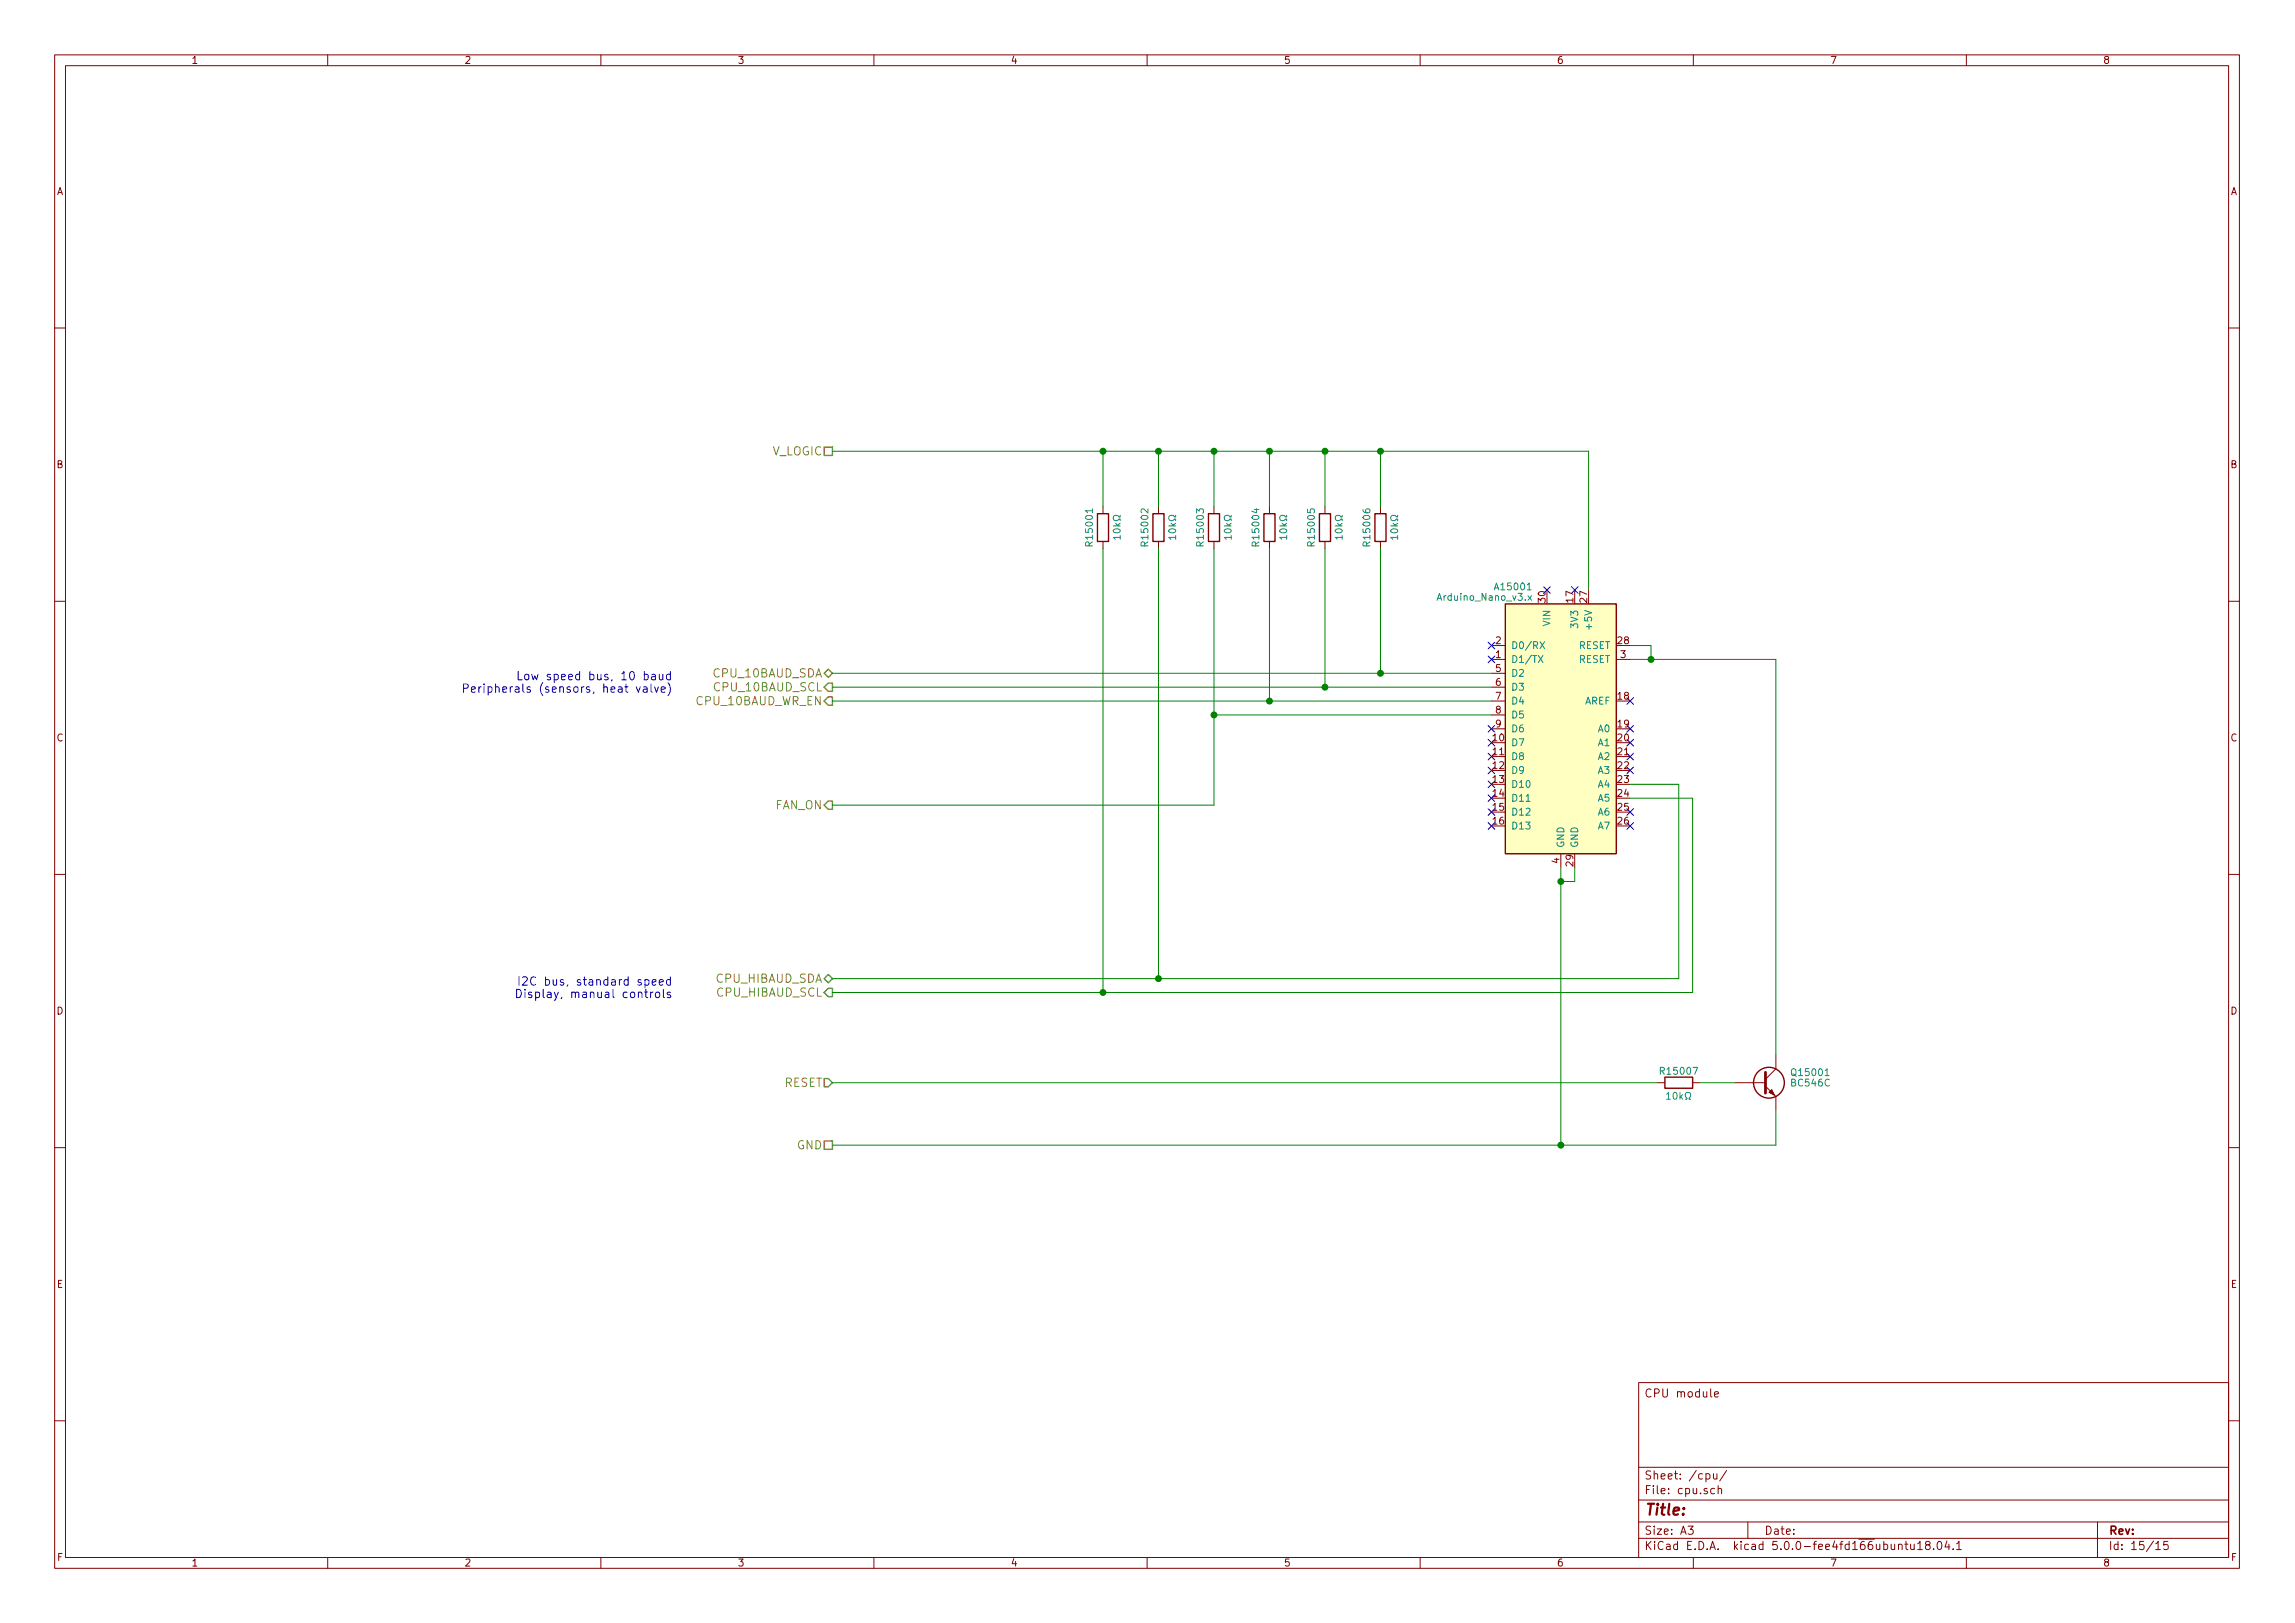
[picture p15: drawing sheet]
<svg xmlns="http://www.w3.org/2000/svg" width="420mm" height="297mm" viewBox="0 0 420 297" stroke-linecap="round" stroke-linejoin="round" font-family="sans-serif">
<defs><g id="words">
<text font-size="2.8" fill="#840000" x="301" y="277.3">Title:</text>
<g font-size="2.1" fill="#848400">
<text x="141.3" y="83.3">V_LOGIC</text>
<text x="130.8" y="124">CPU_10BAUD_SDA</text>
<text x="127.6" y="129.1">CPU_10BAUD_WR_EN</text>
<text x="131" y="126.5">CPU_10BAUD_SCL</text>
<text x="141.9" y="148.1">FAN_ON</text>
<text x="131" y="179.9">CPU_HIBAUD_SDA</text>
<text x="131.3" y="182.4">CPU_HIBAUD_SCL</text>
<text x="143.5" y="198.9">RESET</text>
<text x="145.9" y="210.3">GND</text>
</g>
<g font-size="2.1" fill="#0000c2">
<text x="98.7" y="124.5">Low speed bus, 10 baud</text>
<text x="90" y="126.8">Peripherals (sensors, heat valve)</text>
<text x="98.1" y="182.7">Display, manual controls</text>
<text x="98.7" y="180.4">I2C bus, standard speed</text>
</g>
<g font-size="2.1" fill="#840000">
<text x="301" y="255.8">CPU module</text>
<text x="301" y="273.5">File: cpu.sch</text>
<text x="301" y="270.8">Sheet: /cpu/</text>
<text x="301" y="280.9">Size: A3</text>
<text x="323" y="280.9">Date:</text>
<text x="386" y="280.9">Rev:</text>
<text x="301" y="283.7">KiCad E.D.A. kicad 5.0.0-fee4fd166ubuntu18.04.1</text>
<text x="386" y="283.7">Id: 15/15</text>
</g>
<g font-size="1.8" fill="#840000">
<text x="35" y="11.7">1</text>
<text x="85" y="11.7">2</text>
<text x="135" y="11.7">3</text>
<text x="185" y="11.7">4</text>
<text x="235" y="11.7">5</text>
<text x="285" y="11.7">6</text>
<text x="335" y="11.7">7</text>
<text x="385" y="11.7">8</text>
<text x="10.4" y="35.7">A</text>
<text x="408.4" y="35.7">A</text>
<text x="10.4" y="85.7">B</text>
<text x="408.4" y="85.7">B</text>
<text x="283" y="110.2" transform="rotate(-90 283 110.2)">30</text>
<text x="288" y="110.2" transform="rotate(-90 288 110.2)">17</text>
<text x="290.6" y="110.2" transform="rotate(-90 290.6 110.2)">27</text>
<text x="273.8" y="117.9">2</text>
<text x="296.2" y="117.9">28</text>
<text x="273.8" y="120.4">1</text>
<text x="273.8" y="123">5</text>
<text x="273.8" y="125.5">6</text>
<text x="296.7" y="120.4">3</text>
<text x="273.8" y="128.1">7</text>
<text x="273.8" y="130.6">8</text>
<text x="296.2" y="128.1">18</text>
<text x="10.4" y="135.7">C</text>
<text x="273.4" y="135.7">10</text>
<text x="273.8" y="133.1">9</text>
<text x="296.2" y="135.7">20</text>
<text x="296.2" y="133.1">19</text>
<text x="408.4" y="135.7">C</text>
<text x="273.4" y="138.2">11</text>
<text x="273.4" y="140.8">12</text>
<text x="273.4" y="143.3">13</text>
<text x="296.2" y="138.2">21</text>
<text x="296.2" y="140.8">22</text>
<text x="296.2" y="143.3">23</text>
<text x="273.4" y="145.8">14</text>
<text x="273.4" y="148.4">15</text>
<text x="296.2" y="145.8">24</text>
<text x="296.2" y="148.4">25</text>
<text x="273.4" y="150.9">16</text>
<text x="296.2" y="150.9">26</text>
<text x="285.5" y="158" transform="rotate(-90 285.5 158)">4</text>
<text x="288" y="158.5" transform="rotate(-90 288 158.5)">29</text>
<text x="10.4" y="185.7">D</text>
<text x="408.4" y="185.7">D</text>
<text x="10.4" y="235.7">E</text>
<text x="408.4" y="235.7">E</text>
<text x="10.5" y="285.7">F</text>
<text x="35" y="286.7">1</text>
<text x="85" y="286.7">2</text>
<text x="135" y="286.7">3</text>
<text x="185" y="286.7">4</text>
<text x="235" y="286.7">5</text>
<text x="285" y="286.7">6</text>
<text x="335" y="286.7">7</text>
<text x="385" y="286.7">8</text>
<text x="408.5" y="285.7">F</text>
</g>
<g font-size="1.8" fill="#008484">
<text x="200.1" y="99.7" transform="rotate(-90 200.1 99.7)">R15001</text>
<text x="205.2" y="98" transform="rotate(-90 205.2 98)">10k</text>
<text x="210.2" y="99.7" transform="rotate(-90 210.2 99.7)">R15002</text>
<text x="215.3" y="98" transform="rotate(-90 215.3 98)">10k</text>
<text x="220.4" y="99.7" transform="rotate(-90 220.4 99.7)">R15003</text>
<text x="225.5" y="98" transform="rotate(-90 225.5 98)">10k</text>
<text x="230.6" y="99.7" transform="rotate(-90 230.6 99.7)">R15004</text>
<text x="235.6" y="98" transform="rotate(-90 235.6 98)">10k</text>
<text x="240.7" y="99.7" transform="rotate(-90 240.7 99.7)">R15005</text>
<text x="245.8" y="98" transform="rotate(-90 245.8 98)">10k</text>
<text x="250.9" y="99.7" transform="rotate(-90 250.9 99.7)">R15006</text>
<text x="256" y="98" transform="rotate(-90 256 98)">10k</text>
<text x="263.5" y="109.9">Arduino_Nano_v3.x</text>
<text x="273.9" y="108">A15001</text>
<text x="276.6" y="118.8">D0/RX</text>
<text x="283.8" y="114.5" transform="rotate(-90 283.8 114.5)">VIN</text>
<text x="288.9" y="114.7" transform="rotate(-90 288.9 114.7)">3V3</text>
<text x="289" y="118.8">RESET</text>
<text x="291.5" y="114.7" transform="rotate(-90 291.5 114.7)">+5V</text>
<text x="276.6" y="121.3">D1/TX</text>
<text x="276.6" y="123.9">D2</text>
<text x="289" y="121.3">RESET</text>
<text x="276.6" y="126.4">D3</text>
<text x="276.6" y="128.9">D4</text>
<text x="276.6" y="131.5">D5</text>
<text x="290.1" y="128.9">AREF</text>
<text x="276.6" y="134">D6</text>
<text x="276.6" y="136.6">D7</text>
<text x="292.6" y="136.6">A1</text>
<text x="292.6" y="134">A0</text>
<text x="276.6" y="139.1">D8</text>
<text x="276.6" y="141.6">D9</text>
<text x="292.6" y="139.1">A2</text>
<text x="292.6" y="141.6">A3</text>
<text x="276.6" y="144.2">D10</text>
<text x="276.6" y="146.7">D11</text>
<text x="276.6" y="149.3">D12</text>
<text x="292.6" y="144.2">A4</text>
<text x="292.6" y="146.7">A5</text>
<text x="292.6" y="149.3">A6</text>
<text x="276.6" y="151.8">D13</text>
<text x="286.4" y="155.2" transform="rotate(-90 286.4 155.2)">GND</text>
<text x="288.9" y="155.2" transform="rotate(-90 288.9 155.2)">GND</text>
<text x="292.6" y="151.8">A7</text>
<text x="304.2" y="196.7">R15007</text>
<text x="328.3" y="196.9">Q15001</text>
<text x="305.8" y="201.3">10k</text>
<text x="328.1" y="198.8">BC546C</text>
</g>
</g></defs>
<g fill="none" stroke="#840000" stroke-width=".18">
<path d="M10 10h400v277h-400zM12 12h396v273.1h-396zM60 10v2M110 10v2M160 10v2M210 10v2M260 10v2M310 10v2M360 10v2M10 60h2M408 60h2M201.9 92.7v1.3"/>
<path d="M201.9 99.1v1.3M212.1 92.7v1.3M212.1 99.1v1.3M222.2 92.7v1.3M222.2 99.1v1.3M232.4 92.7v1.3M232.4 99.1v1.3M242.6 92.7v1.3M242.6 99.1v1.3M252.7 92.7v1.3M252.7 99.1v1.3M10 110h2"/>
<path d="M273 118.1h2.6M408 110h2M273 120.7h2.6M273 123.2h2.6M273 125.8h2.6M273 128.3h2.6M273 130.8h2.6M273 133.4h2.6M295.9 120.7h2.5M285.7 156.2v2.6M10 160h2M408 160h2"/>
<path d="M303.5 198.2h1.3M309.9 198.2h1.2M317.5 198.2h5.7M323.2 198.8l1.9 1.9v2.5M325.1 193.1v2.5l-1.9 1.9M10 210h2M408 210h2M300 253h108v32.1h-108zM313.9 255.2l.7-.1v-.3l-.5-.1-.2 .2 .1 .7h.6M10 260h2M300 278.5h108M300 274.5h108"/>
<path d="M300 268.5h108M309 279.3h1l-.5 .6 .4 .1v.7l-.2 .1-.7-.1M312.3 269.8l.5-.1 .3 .3-.1 .6-.2 .1-.5-.1M313.7 269.7l.1 .9 .3 .1 .2-.1M313.9 272.5l-.4-.1-.3 .3 .1 .6 .2 .1 .4-.1M314.3 269.7v1M314.6 272.5a.37 .37 0 0 1 .6 .1v.8M314.6 271.9v1.5M316.1 269.1l-1.3 2M320 278.5v3M384 278.5v6.6M408 260h2"/>
<path d="M60 285.1v1.9M110 285.1v1.9M160 285.1v1.9M210 285.1v1.9M260 285.1v1.9M300 281.5h108M310 285.1v1.9M347.6 282.7a.37 .37 0 0 1 .6 .1v.8M348.7 282.6h.6M348.9 282.1v1.3l.4 .2M349.8 282.6v.8a.39 .39 0 0 0 .6 .1M350.4 282.6v1"/>
<path d="M351.1 282.5l.4-.4v1.5M351.1 283.6h.8M352.8 282.7l-.3-.2 .1-.2 .2-.2 .4 .1 .2 .2-.1 .2-.5 .1-.3 .3 .1 .5 .2 .1h.3l.3-.3v-.3l-.3-.3M354 283.5v.1M354.8 282.3l.2-.2a.86 .86 0 0 1 .1 1.5 .79 .79 0 0 1-.3-1.3zM356.4 282l-.3 1.1h.9M356.8 282.6v1M357.6 283.5v.1M358.2 282.5l.4-.4v1.5M358.2 283.6h.9M360 285.1v1.9M394.7 282.5l.4-.4v1.5"/>
<path d="M394.7 283.6h.8M396.9 282.1h-.7l-.1 .7 .2-.1h.5l.2 .3-.1 .5-.2 .1-.6-.1"/>
</g>
<path d="M275.6 110.5h20.3v45.7h-20.3z" fill="#ffffc2" stroke="#ffffc2" stroke-width=".18"/>
<g fill="none" stroke="#840000" stroke-width=".25">
<path d="M200.9 94h2v5.1h-2zM211.1 94h2v5.1h-2zM221.2 94h2.1v5.1h-2.1zM231.4 94h2v5.1h-2zM241.6 94h2v5.1h-2zM251.7 94h2v5.1h-2zM275.6 110.5h20.3v45.7h-20.3zM304.8 197.1h5.1v2.1h-5.1z"/>
<circle cx="323.8" cy="198.2" r="2.82"/>
</g>
<g fill="none" stroke="#008484" stroke-width=".18">
<path d="M200 93.1v.8M205.1 98.4h-1.3l.4 .3M205.1 94.3v.3h-.2a.54 .54 0 0 0-.8-.3 .54 .54 0 0 0-.2 .8 .59 .59 0 0 0 1-.1h.2v.3M205.1 98v.7M215.2 98.4h-1.2l.3 .3M215.2 94.3v.3h-.2a.54 .54 0 0 0-.7-.3 .54 .54 0 0 0-.3 .8 .59 .59 0 0 0 1-.1h.2v.3M215.2 98v.7M225.4 98.4h-1.3l.4 .3M225.4 94.3v.3h-.2a.54 .54 0 0 0-.8-.3 .54 .54 0 0 0-.2 .8 .59 .59 0 0 0 1-.1h.2v.3M225.4 98v.7M235.6 98.4h-1.3l.3 .3M235.6 94.3v.3h-.3a.54 .54 0 0 0-.7-.3 .54 .54 0 0 0-.2 .8 .59 .59 0 0 0 .9-.1h.3v.3"/>
<path d="M235.6 98v.7M245.7 98.4h-1.3l.4 .3M245.7 94.3v.3h-.2a.54 .54 0 0 0-.8-.3 .54 .54 0 0 0-.2 .8 .59 .59 0 0 0 1-.1h.2v.3M245.7 98v.7M255.9 98.4h-1.3l.4 .3M255.9 94.3v.3h-.2a.54 .54 0 0 0-.8-.3 .54 .54 0 0 0-.2 .8 .59 .59 0 0 0 1-.1h.2v.3M255.9 98v.7M279.6 108h.7M279.7 109l.7 .9M280.4 109l-.7 .9M281.6 120l.9 1.2M281.9 117.4l.9 1.3"/>
<path d="M282.5 120l-.9 1.2M282.8 117.4l-.9 1.3M334.1 196.9h.7M305.1 200.3l.4-.4v1.3M305.1 201.2h.7M308.5 201.2h.3v-.2a.55 .55 0 0 1-.2-.9 .55 .55 0 0 1 .8 0l.1 .2a.55 .55 0 0 1-.3 .7v.2h.3"/>
</g>
<path d="M150.9 81.8h1.5v1.5h-1.5zM150.9 123.2l.7-.7 .8 .7-.8 .8zM151.6 125h.8v1.5h-.8l-.7-.7zM151.6 127.5h.8v1.6h-.8l-.7-.8zM151.6 146.6h.8v1.5h-.8l-.7-.7zM150.9 179.1l.7-.8 .8 .8-.8 .8zM150.9 197.4h.7l.8 .8-.8 .7h-.7zM151.6 180.9h.8v1.5h-.8l-.7-.8zM150.9 208.8h1.5v1.5h-1.5z" fill="none" stroke="#848400" stroke-width=".25"/>
<g fill="none" stroke="#008400" stroke-width=".18">
<path d="M152.4 82.6h138.4v25.4M201.9 82.6v10.1M212.1 82.6v10.1M222.2 82.6v10.1M232.4 82.6v10.1M242.6 82.6v10.1M252.7 82.6v10.1M201.9 100.4v81.2M212.1 100.4v78.7M222.2 100.4v47h-69.8M232.4 100.4v27.9M242.6 100.4v25.4"/>
<path d="M252.7 100.4v22.8M298.4 118.1h3.9v2.6M152.4 123.2h120.6M152.4 125.8h120.6M152.4 128.3h120.6M222.2 130.8h50.8M298.4 120.7h26.7v72.4M285.7 158.8v50.8M288.3 158.8v2.5h-2.6M298.4 143.5h8.9v35.6h-154.9M298.4 146.1h11.5v35.5h-157.5M152.4 198.2h151.1"/>
<path d="M311.1 198.2h6.4M325.1 203.2v6.4h-172.7"/>
</g>
<g fill="#008400" stroke="#008400" stroke-width=".25">
<circle cx="285.7" cy="161.3" r=".51"/>
<circle cx="232.4" cy="82.6" r=".51"/>
<circle cx="242.6" cy="82.6" r=".51"/>
<circle cx="212.1" cy="82.6" r=".51"/>
<circle cx="201.9" cy="82.6" r=".51"/>
<circle cx="212.1" cy="179.1" r=".51"/>
<circle cx="201.9" cy="181.6" r=".51"/>
<circle cx="302.3" cy="120.7" r=".51"/>
<circle cx="285.7" cy="209.6" r=".51"/>
<circle cx="222.3" cy="82.6" r=".51"/>
<circle cx="252.7" cy="82.6" r=".51"/>
<circle cx="222.3" cy="130.8" r=".51"/>
<circle cx="242.6" cy="125.8" r=".51"/>
<circle cx="232.4" cy="128.3" r=".51"/>
<circle cx="252.7" cy="123.2" r=".51"/>
</g>
<g fill="none" stroke="#0000c2" stroke-width=".18">
<path d="M84.9 126l.7-.1 .1-.2-.1-.4-.2-.1h-.5v1.5M86.3 126.2l.7-.2v-.2l-.5-.1-.2 .2 .1 .7h.6M87.7 125.7v1M88.1 125.7l-.4 .3M88.6 125.2v.1M88.6 125.7v1M89.4 125.8l.4-.1 .3 .3-.2 .6h-.5M89.4 125.7v1.5M94.9 122.9v1.5h.7M96.1 123.5l.2-.1 .4 .1 .1 .6-.1 .2-.4 .1-.2-.1zM97.3 123.4l.3 1 .3-.7 .3 .7 .3-1M121.1 126.2l.7-.2-.1-.2-.4-.1-.2 .2v.7h.6"/>
<path d="M122.3 125a1.78 1.78 0 0 1 0 2.3M122.7 123.5l-.4-.1-.3 .3 .1 .6h.6M122.7 122.9v1.5M95 178.8v1.5M95.7 178.9l.5-.1 .3 .1v.3l-.9 1.1h.9M98.1 178.9a.62 .62 0 0 0-.8 0 .62 .62 0 0 0-.2 .7 .56 .56 0 0 0 .3 .6 .56 .56 0 0 0 .7-.1M122.7 179.4l-.4-.1-.3 .3 .1 .6h.6M122.7 178.8v1.5M94.6 181.1a.77 .77 0 0 1 .9 .7 .77 .77 0 0 1-.9 .8zM96.1 181.1v.1M96.1 181.6v1M97.3 181.6h-.3l-.3 .2 .1 .2 .5 .2v.3h-.6"/>
<path d="M122.7 181.6h-.3l-.3 .2 .1 .2 .5 .2v.3h-.6"/>
</g>
<path d="M323.2 196.3v3.8" fill="none" stroke="#840000" stroke-width=".51"/>
<path d="M323.8 199.9l.6-.5 .5 1z" fill="#840000" stroke="#840000" stroke-width=".18"/>
<g fill="none" stroke="#000084" stroke-width=".18">
<path d="M272.4 117.5l1.3 1.3M273.7 117.5l-1.3 1.3M282.6 107.4l1.2 1.2M283.8 107.4l-1.2 1.2M287.7 107.4l1.2 1.2M288.9 107.4l-1.2 1.2M272.4 120.1l1.3 1.2M272.4 132.8l1.3 1.2M272.4 135.3l1.3 1.2M272.4 137.9l1.3 1.2M273.7 120.1l-1.3 1.2M273.7 132.8l-1.3 1.2"/>
<path d="M273.7 135.3l-1.3 1.2M273.7 137.9l-1.3 1.2M297.8 137.9l1.3 1.2M297.8 127.7l1.3 1.2M297.8 132.8l1.3 1.2M297.8 135.3l1.3 1.2M299.1 137.9l-1.3 1.2M299.1 127.7l-1.3 1.2M299.1 132.8l-1.3 1.2M299.1 135.3l-1.3 1.2M272.4 150.6l1.3 1.2M272.4 148l1.3 1.2"/>
<path d="M272.4 145.5l1.3 1.2M272.4 142.9l1.3 1.3M272.4 140.4l1.3 1.2M273.7 150.6l-1.3 1.2M273.7 148l-1.3 1.2M273.7 145.5l-1.3 1.2M273.7 142.9l-1.3 1.3M273.7 140.4l-1.3 1.2M297.8 150.6l1.3 1.2M297.8 148l1.3 1.2M297.8 140.4l1.3 1.2M299.1 150.6l-1.3 1.2"/>
<path d="M299.1 148l-1.3 1.2M299.1 140.4l-1.3 1.2"/>
</g>
<use href="#words"/>
</svg>
